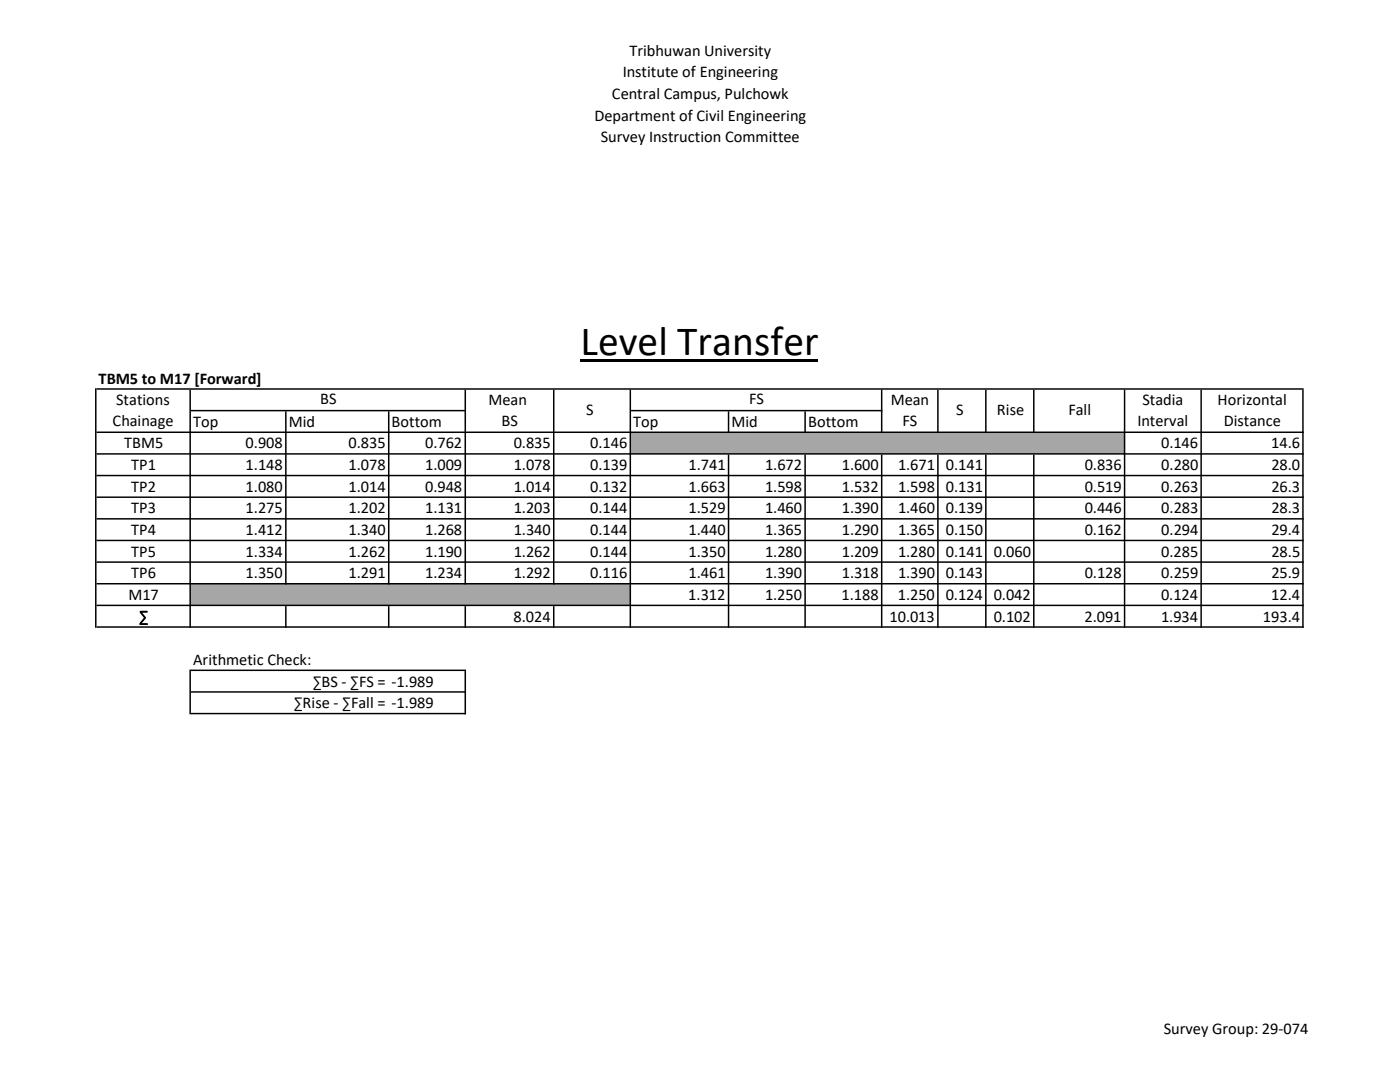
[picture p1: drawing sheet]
<svg xmlns="http://www.w3.org/2000/svg" width="279mm" height="216mm" viewBox="0 0 279 216" stroke-linecap="round" stroke-linejoin="round" font-family="sans-serif">
<defs><g id="words">
<text font-size="8.3" x="115.9" y="70.8">Level Transfer</text>
<g font-size="3.3">
<text x="125.6" y="11.1">Tribhuwan University</text>
<text x="124.3" y="15.5">Institute of Engineering</text>
<text x="122.1" y="19.8">Central Campus, Pulchowk</text>
<text x="118.7" y="24.1">Department of Civil Engineering</text>
<text x="119.9" y="28.4">Survey Instruction Committee</text>
<text x="19.7" y="76.5">TBM5 to M17 [Forward]</text>
<text x="23.2" y="80.7">Stations</text>
<text x="63.9" y="80.7">BS</text>
<text x="97.5" y="80.7">Mean</text>
<text x="117" y="82.7">S</text>
<text x="149.5" y="80.7">FS</text>
<text x="177.8" y="80.7">Mean</text>
<text x="190.8" y="82.7">S</text>
<text x="199" y="82.8">Rise</text>
<text x="213.2" y="82.8">Fall</text>
<text x="228" y="80.7">Stadia</text>
<text x="243" y="80.7">Horizontal</text>
<text x="22.5" y="85">Chainage</text>
<text x="24.8" y="89.5">TBM5</text>
<text x="38.5" y="85.2">Top</text>
<text x="49" y="89.5">0.908</text>
<text x="57.6" y="85.2">Mid</text>
<text x="69.6" y="89.5">0.835</text>
<text x="78.2" y="85.2">Bottom</text>
<text x="84.9" y="89.5">0.762</text>
<text x="100.1" y="85">BS</text>
<text x="102.5" y="89.5">0.835</text>
<text x="117.8" y="89.5">0.146</text>
<text x="126.4" y="85.2">Top</text>
<text x="146" y="85.2">Mid</text>
<text x="161.3" y="85.2">Bottom</text>
<text x="180.1" y="85">FS</text>
<text x="227" y="85">Interval</text>
<text x="231.7" y="89.5">0.146</text>
<text x="244.2" y="85">Distance</text>
<text x="253.7" y="89.5">14.6</text>
<text x="26.2" y="93.8">TP1</text>
<text x="49" y="93.8">1.148</text>
<text x="69.6" y="93.8">1.078</text>
<text x="84.9" y="93.8">1.009</text>
<text x="102.5" y="93.8">1.078</text>
<text x="117.8" y="93.8">0.139</text>
<text x="137.4" y="93.8">1.741</text>
<text x="152.7" y="93.8">1.672</text>
<text x="168" y="93.8">1.600</text>
<text x="179.2" y="93.8">1.671 0.141</text>
<text x="216.5" y="93.8">0.836</text>
<text x="231.8" y="93.8">0.280</text>
<text x="253.7" y="93.8">28.0</text>
<text x="26.2" y="98.1">TP2</text>
<text x="49" y="98.1">1.080</text>
<text x="69.6" y="98.1">1.014</text>
<text x="84.9" y="98.1">0.948</text>
<text x="102.5" y="98.1">1.014</text>
<text x="117.8" y="98.1">0.132</text>
<text x="137.4" y="98.1">1.663</text>
<text x="152.7" y="98.1">1.598</text>
<text x="168" y="98.1">1.532</text>
<text x="179.2" y="98.1">1.598 0.131</text>
<text x="216.5" y="98.1">0.519</text>
<text x="231.8" y="98.1">0.263</text>
<text x="253.7" y="98.1">26.3</text>
<text x="26.2" y="102.4">TP3</text>
<text x="26.2" y="106.8">TP4</text>
<text x="49" y="102.4">1.275</text>
<text x="49" y="106.8">1.412</text>
<text x="69.6" y="102.4">1.202</text>
<text x="69.6" y="106.8">1.340</text>
<text x="84.9" y="102.4">1.131</text>
<text x="84.9" y="106.8">1.268</text>
<text x="102.5" y="102.4">1.203</text>
<text x="102.5" y="106.8">1.340</text>
<text x="117.8" y="102.4">0.144</text>
<text x="117.8" y="106.8">0.144</text>
<text x="137.4" y="102.4">1.529</text>
<text x="137.4" y="106.8">1.440</text>
<text x="152.7" y="102.4">1.460</text>
<text x="152.7" y="106.8">1.365</text>
<text x="168" y="102.4">1.390</text>
<text x="168" y="106.8">1.290</text>
<text x="179.2" y="102.4">1.460 0.139</text>
<text x="179.2" y="106.8">1.365 0.150</text>
<text x="216.5" y="102.4">0.446</text>
<text x="216.5" y="106.8">0.162</text>
<text x="231.8" y="102.4">0.283</text>
<text x="231.8" y="106.8">0.294</text>
<text x="253.7" y="102.4">28.3</text>
<text x="253.7" y="106.8">29.4</text>
<text x="26.2" y="111.1">TP5</text>
<text x="49" y="111.1">1.334</text>
<text x="69.6" y="111.1">1.262</text>
<text x="84.9" y="111.1">1.190</text>
<text x="102.5" y="111.1">1.262</text>
<text x="117.8" y="111.1">0.144</text>
<text x="137.4" y="111.1">1.350</text>
<text x="152.7" y="111.1">1.280</text>
<text x="168" y="111.1">1.209</text>
<text x="179.2" y="111.1">1.280 0.141 0.060</text>
<text x="231.7" y="111.1">0.285</text>
<text x="253.7" y="111.1">28.5</text>
<text x="25.6" y="119.7">M17</text>
<text x="26.2" y="115.4">TP6</text>
<text x="49" y="115.4">1.350</text>
<text x="69.6" y="115.4">1.291</text>
<text x="84.9" y="115.4">1.234</text>
<text x="102.5" y="115.4">1.292</text>
<text x="117.8" y="115.4">0.116</text>
<text x="137.4" y="119.7">1.312</text>
<text x="137.4" y="115.4">1.461</text>
<text x="152.7" y="119.7">1.250</text>
<text x="152.7" y="115.4">1.390</text>
<text x="168" y="119.7">1.188</text>
<text x="168" y="115.4">1.318</text>
<text x="179.2" y="119.7">1.250 0.124 0.042</text>
<text x="179.2" y="115.4">1.390 0.143</text>
<text x="216.5" y="115.4">0.128</text>
<text x="231.7" y="119.7">0.124</text>
<text x="231.8" y="115.4">0.259</text>
<text x="253.7" y="119.7">12.4</text>
<text x="253.7" y="115.4">25.9</text>
<text x="27.8" y="124">∑</text>
<text x="102.5" y="124">8.024</text>
<text x="177.5" y="124">10.013</text>
<text x="198.3" y="124">0.102</text>
<text x="216.4" y="124">2.091</text>
<text x="231.7" y="124">1.934</text>
<text x="252" y="124">193.4</text>
<text x="38.5" y="132.7">Arithmetic Check:</text>
<text x="62.4" y="137">∑BS - ∑FS = -1.989</text>
<text x="58.6" y="141.3">∑Rise - ∑Fall = -1.989</text>
<text x="232.3" y="206.4">Survey Group: 29-074</text>
</g>
</g></defs>
<path d="M115.9 71.8h47.4v.5h-47.4z" fill="#000"/>
<path d="M125.8 86.2h98.7v4.4h-98.7zM37.9 116.5h87.9v4.3h-87.9z" fill-rule="evenodd" fill="#a6a6a6"/>
<g fill="#000">
<path d="M19.3 77.5h240.9v.3h-240.9zM125.9 81.8h50.2v.3h-50.2zM19.3 86.1h240.9v.3h-240.9zM19.3 90.4h240.9v.3h-240.9zM19.3 94.7h240.9v.3h-240.9zM19.3 99.1h240.9v.3h-240.9zM19.3 103.4h240.9v.3h-240.9zM19.3 107.7h240.9v.3h-240.9zM19.3 112h240.9v.3h-240.9zM19.3 116.3h240.9v.3h-240.9zM19.3 120.6h240.9v.3h-240.9zM19.3 125h240.9v.3h-240.9zM38.1 133.6h54.9v.3h-54.9zM38.1 137.9h54.9v.3h-54.9zM38.1 142.2h54.9v.3h-54.9z" fill-rule="evenodd"/>
<path d="M38.1 81.8h54.9v.3h-54.9zM145.2 82.1h.3v4.3h-.3zM160.5 82.1h.3v4.3h-.3zM175.8 77.8h.3v8.6h-.3zM187 77.8h.3v8.6h-.3zM196.6 77.8h.3v8.6h-.3zM206.2 77.8h.3v8.6h-.3z" fill-rule="evenodd"/>
<path d="M56.9 82.1h.3v34.5h-.3zM77.4 82.1h.3v34.5h-.3zM92.7 77.8h.3v38.8h-.3zM110.4 77.8h.3v38.8h-.3zM37.8 77.8h.3v47.5h-.3zM92.7 120.9h.3v4.4h-.3zM19 77.5h.3v47.8h-.3zM37.8 133.6h.3v8.9h-.3zM92.7 133.9h.3v8.6h-.3zM110.4 120.9h.3v4.4h-.3zM125.6 77.8h.3v47.5h-.3zM175.8 90.7h.3v34.6h-.3zM187 90.7h.3v34.6h-.3zM196.6 90.7h.3v34.6h-.3zM206.2 90.7h.3v34.6h-.3zM224.3 77.8h.3v47.5h-.3zM239.6 77.8h.3v47.5h-.3zM259.9 77.8h.3v47.5h-.3zM56.9 120.9h.3v4.4h-.3zM77.4 120.9h.3v4.4h-.3zM145.2 90.7h.3v34.6h-.3zM160.5 90.7h.3v34.6h-.3z" fill-rule="evenodd"/>
</g>
<use href="#words"/>
</svg>
